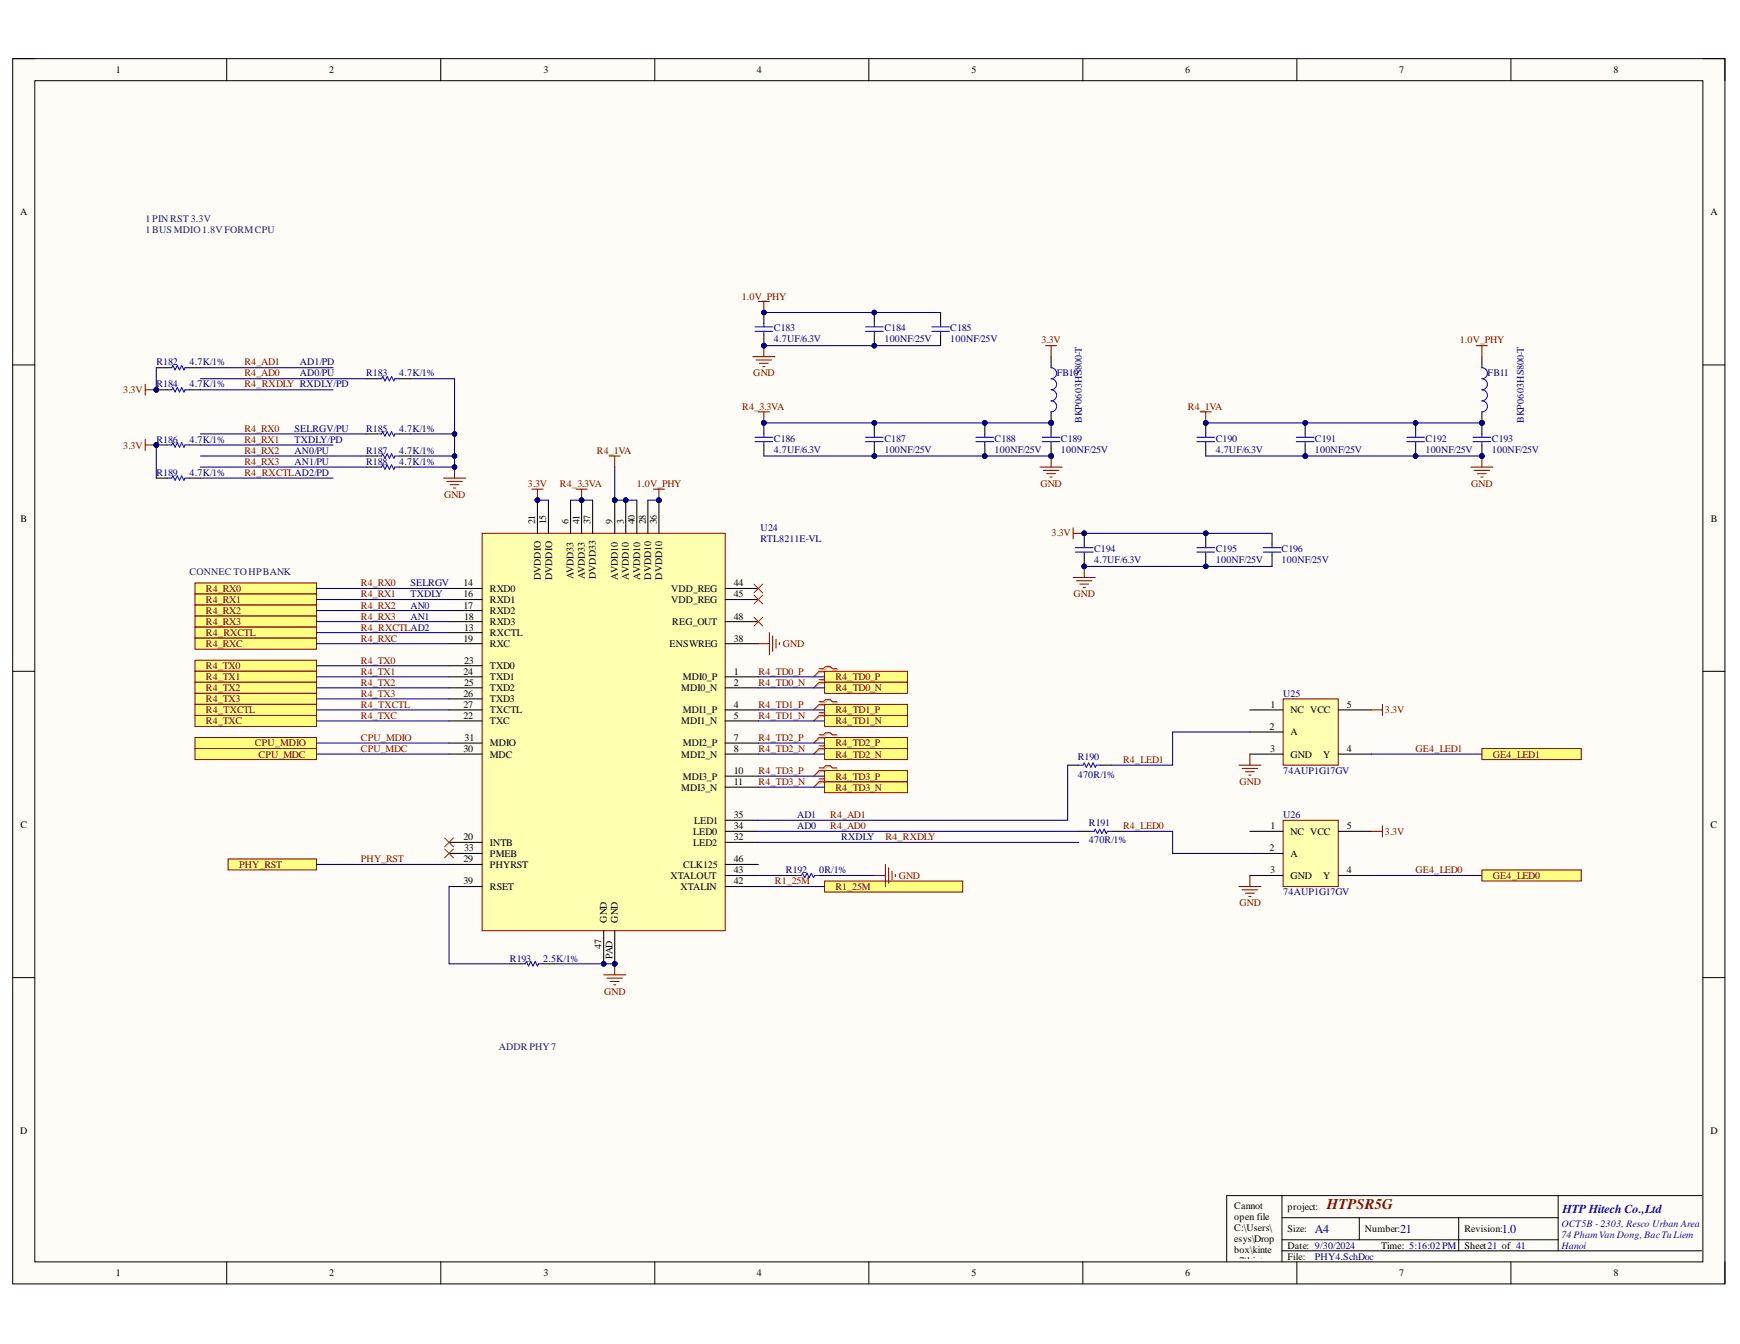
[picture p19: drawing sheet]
<svg xmlns="http://www.w3.org/2000/svg" width="279mm" height="216mm" viewBox="0 0 279 216" stroke-linecap="round" stroke-linejoin="round" font-family="sans-serif">
<defs><g id="words">
<text font-size="2.4" fill="#800000" x="213.1" y="194.2">HTPSR5G</text>
<text font-size="1.9" fill="#00f" x="250.9" y="194.8">HTP Hitech Co.,Ltd</text>
<g font-size="1.9" fill="#000080">
<text x="211.1" y="198">A4</text>
<text x="224.8" y="198">21</text>
<text x="241.2" y="198">1.0</text>
</g>
<g font-size="1.6">
<text x="18.6" y="11.8">1</text>
<text x="52.9" y="11.8">2</text>
<text x="87.3" y="11.8">3</text>
<text x="121.6" y="11.8">4</text>
<text x="156" y="11.8">5</text>
<text x="190.3" y="11.8">6</text>
<text x="224.7" y="11.8">7</text>
<text x="259.1" y="11.8">8</text>
<text x="3.2" y="34.6">A</text>
<text x="274.7" y="34.6">A</text>
<text x="3.3" y="83.8">B</text>
<text x="274.7" y="83.8">B</text>
<text x="85.9" y="84.2" transform="rotate(-90 85.9 84.2)">21</text>
<text x="87.7" y="84.2" transform="rotate(-90 87.7 84.2)">15</text>
<text x="91.3" y="84.2" transform="rotate(-90 91.3 84.2)">6</text>
<text x="93" y="84.2" transform="rotate(-90 93 84.2)">41</text>
<text x="94.8" y="84.2" transform="rotate(-90 94.8 84.2)">37</text>
<text x="98.4" y="84.2" transform="rotate(-90 98.4 84.2)">9</text>
<text x="100.2" y="84.2" transform="rotate(-90 100.2 84.2)">3</text>
<text x="101.9" y="84.2" transform="rotate(-90 101.9 84.2)">40</text>
<text x="103.7" y="84.2" transform="rotate(-90 103.7 84.2)">28</text>
<text x="105.5" y="84.2" transform="rotate(-90 105.5 84.2)">36</text>
<text x="74.4" y="94.2">14</text>
<text x="74.4" y="96">16</text>
<text x="78.7" y="95.1">RXD0</text>
<text x="86.9" y="93.2" transform="rotate(-90 86.9 93.2)">DVDDIO</text>
<text x="88.6" y="93.2" transform="rotate(-90 88.6 93.2)">DVDDIO</text>
<text x="92.1" y="93" transform="rotate(-90 92.1 93)">AVDD33</text>
<text x="93.9" y="93" transform="rotate(-90 93.9 93)">AVDD33</text>
<text x="95.7" y="93" transform="rotate(-90 95.7 93)">DVDD33</text>
<text x="99.2" y="93.1" transform="rotate(-90 99.2 93.1)">AVDD10</text>
<text x="101" y="93.1" transform="rotate(-90 101 93.1)">AVDD10</text>
<text x="102.8" y="93.1" transform="rotate(-90 102.8 93.1)">AVDD10</text>
<text x="104.5" y="93.1" transform="rotate(-90 104.5 93.1)">DVDD10</text>
<text x="106.3" y="93.1" transform="rotate(-90 106.3 93.1)">DVDD10</text>
<text x="107.8" y="95.1">VDD_REG</text>
<text x="117.8" y="94.2">44</text>
<text x="117.8" y="96">45</text>
<text x="74.4" y="97.8">17</text>
<text x="74.5" y="99.5">18</text>
<text x="74.5" y="101.3">13</text>
<text x="78.7" y="96.8">RXD1</text>
<text x="78.7" y="98.6">RXD2</text>
<text x="78.7" y="100.4">RXD3</text>
<text x="107.8" y="96.8">VDD_REG</text>
<text x="107.9" y="100.4">REG_OUT</text>
<text x="117.8" y="99.5">48</text>
<text x="74.4" y="103.1">19</text>
<text x="74.5" y="106.6">23</text>
<text x="78.7" y="102.2">RXCTL</text>
<text x="78.7" y="103.9">RXC</text>
<text x="78.7" y="107.5">TXD0</text>
<text x="107.5" y="103.9">ENSWREG</text>
<text x="117.8" y="103.1">38</text>
<text x="74.4" y="108.4">24</text>
<text x="74.4" y="112">26</text>
<text x="74.4" y="113.7">27</text>
<text x="74.5" y="110.2">25</text>
<text x="78.7" y="109.3">TXD1</text>
<text x="78.7" y="111">TXD2</text>
<text x="78.7" y="112.8">TXD3</text>
<text x="109.4" y="111">MDI0_N</text>
<text x="109.6" y="109.3">MDI0_P</text>
<text x="117.8" y="108.4">1</text>
<text x="117.8" y="110.2">2</text>
<text x="117.8" y="113.7">4</text>
<text x="204" y="113.7">1</text>
<text x="216.3" y="113.7">5</text>
<text x="74.4" y="115.4">22</text>
<text x="74.6" y="119">31</text>
<text x="78.7" y="114.6">TXCTL</text>
<text x="78.7" y="116.4">TXC</text>
<text x="78.7" y="119.9">MDIO</text>
<text x="109.4" y="116.4">MDI1_N</text>
<text x="109.6" y="114.6">MDI1_P</text>
<text x="109.6" y="119.9">MDI2_P</text>
<text x="117.8" y="115.4">5</text>
<text x="117.8" y="119">7</text>
<text x="203.9" y="117.2">2</text>
<text x="207.2" y="114.6">NC VCC</text>
<text x="207.2" y="118.1">A</text>
<text x="74.4" y="120.8">30</text>
<text x="78.7" y="121.7">MDC</text>
<text x="109.4" y="121.7">MDI2_N</text>
<text x="109.6" y="125.2">MDI3_P</text>
<text x="117.8" y="120.8">8</text>
<text x="117.8" y="124.3">10</text>
<text x="203.9" y="120.8">3</text>
<text x="207.2" y="121.7">GND</text>
<text x="212.5" y="121.7">Y</text>
<text x="216.3" y="120.8">4</text>
<text x="109.4" y="127">MDI3_N</text>
<text x="117.8" y="131.4">35</text>
<text x="117.8" y="126.1">11</text>
<text x="3.3" y="133">C</text>
<text x="74.4" y="135">20</text>
<text x="74.5" y="136.7">33</text>
<text x="78.7" y="135.9">INTB</text>
<text x="78.7" y="137.7">PMEB</text>
<text x="111.3" y="134.1">LED0</text>
<text x="111.3" y="135.9">LED2</text>
<text x="111.5" y="132.3">LED1</text>
<text x="117.8" y="133.2">34</text>
<text x="117.8" y="135">32</text>
<text x="203.9" y="136.7">2</text>
<text x="204" y="133.2">1</text>
<text x="207.2" y="134.1">NC VCC</text>
<text x="207.2" y="137.7">A</text>
<text x="216.3" y="133.2">5</text>
<text x="274.7" y="133">C</text>
<text x="74.4" y="138.5">29</text>
<text x="74.4" y="142.1">39</text>
<text x="78.7" y="139.4">PHYRST</text>
<text x="78.7" y="142.9">RSET</text>
<text x="107.7" y="141.2">XTALOUT</text>
<text x="109.3" y="142.9">XTALIN</text>
<text x="109.7" y="139.4">CLK125</text>
<text x="117.8" y="142.1">42</text>
<text x="117.8" y="140.3">43</text>
<text x="117.8" y="138.5">46</text>
<text x="203.9" y="140.3">3</text>
<text x="207.2" y="141.2">GND</text>
<text x="212.5" y="141.2">Y</text>
<text x="216.3" y="140.3">4</text>
<text x="97.4" y="148.2" transform="rotate(-90 97.4 148.2)">GND</text>
<text x="99.2" y="148.2" transform="rotate(-90 99.2 148.2)">GND</text>
<text x="96.6" y="152.5" transform="rotate(-90 96.6 152.5)">47</text>
<text x="98.4" y="154.1" transform="rotate(-90 98.4 154.1)">PAD</text>
<text x="3.2" y="182.1">D</text>
<text x="274.7" y="182.1">D</text>
<text x="198.2" y="194.2">Cannot</text>
<text x="198.2" y="196">open file</text>
<text x="198.2" y="197.7">C:\Users\</text>
<text x="206.7" y="194.4">project:</text>
<text x="206.7" y="198">Size:</text>
<text x="219.2" y="198">Number:</text>
<text x="235.2" y="198">Revision:</text>
<text x="198.2" y="199.5">esys\Drop</text>
<text x="198.2" y="201.3">box\kinte</text>
<text x="198.2" y="203">x7\kintex</text>
<text x="206.7" y="200.6">Date: 9/30/2024</text>
<text x="206.7" y="202.4">File:</text>
<text x="221.8" y="200.6">Time: 5:16:02 PM</text>
<text x="235.2" y="200.6">Sheet21 of 41</text>
<text x="18.6" y="205">1</text>
<text x="52.9" y="205">2</text>
<text x="87.3" y="205">3</text>
<text x="121.6" y="205">4</text>
<text x="156" y="205">5</text>
<text x="190.3" y="205">6</text>
<text x="198.2" y="206.6">O.jpg.</text>
<text x="224.7" y="205">7</text>
<text x="259.1" y="205">8</text>
</g>
<g font-size="1.6" fill="#073763">
<text x="23.3" y="35.7">1 PIN RST 3.3V</text>
<text x="23.3" y="37.5">1 BUS MDIO 1.8V FORMCPU</text>
<text x="30.5" y="92.4">CONNEC TO HPBANK</text>
<text x="80.1" y="168.7">ADDR PHY7</text>
</g>
<g font-size="1.6" fill="#800000">
<text x="119.1" y="48.1">1.0V_PHY</text>
<text x="39.2" y="58.7">R4_AD1</text>
<text x="167.2" y="55.1">3.3V</text>
<text x="234.4" y="55.1">1.0V_PHY</text>
<text x="19.8" y="63.2">3.3V</text>
<text x="39.2" y="60.5">R4_AD0</text>
<text x="39.2" y="62.2">R4_RXDLY RXDLY/PD</text>
<text x="119.2" y="65.8">R4_3.3VA</text>
<text x="121" y="60.5">GND</text>
<text x="190.7" y="65.8">R4_1VA</text>
<text x="39.2" y="69.3">R4_RX0</text>
<text x="39.2" y="71.1">R4_RX1</text>
<text x="19.8" y="72.1">3.3V</text>
<text x="39.2" y="72.9">R4_RX2</text>
<text x="39.2" y="74.7">R4_RX3</text>
<text x="39.2" y="76.4">R4_RXCTLAD2/PD</text>
<text x="95.8" y="72.9">R4_1VA</text>
<text x="71.3" y="80">GND</text>
<text x="84.8" y="78.2">3.3V</text>
<text x="89.9" y="78.2">R4_3.3VA</text>
<text x="102.3" y="78.2">1.0V_PHY</text>
<text x="167.1" y="78.2">GND</text>
<text x="236.3" y="78.2">GND</text>
<text x="168.8" y="86.2">3.3V</text>
<text x="33.1" y="95.1">R4_RX0</text>
<text x="57.9" y="94.2">R4_RX0</text>
<text x="57.9" y="96">R4_RX1</text>
<text x="172.4" y="96">GND</text>
<text x="33.1" y="96.8">R4_RX1</text>
<text x="33.1" y="98.6">R4_RX2</text>
<text x="33.1" y="100.4">R4_RX3</text>
<text x="57.9" y="97.8">R4_RX2</text>
<text x="57.9" y="99.5">R4_RX3</text>
<text x="57.9" y="101.3">R4_RXCTLAD2</text>
<text x="33.1" y="102.2">R4_RXCTL</text>
<text x="33.1" y="103.9">R4_RXC</text>
<text x="33.1" y="107.5">R4_TX0</text>
<text x="57.9" y="103.1">R4_RXC</text>
<text x="57.9" y="106.6">R4_TX0</text>
<text x="125.7" y="103.9">GND</text>
<text x="33.1" y="109.3">R4_TX1</text>
<text x="33.1" y="111">R4_TX2</text>
<text x="33.1" y="112.8">R4_TX3</text>
<text x="57.9" y="108.4">R4_TX1</text>
<text x="57.9" y="110.2">R4_TX2</text>
<text x="57.9" y="112">R4_TX3</text>
<text x="57.9" y="113.7">R4_TXCTL</text>
<text x="121.8" y="108.4">R4_TD0_P</text>
<text x="121.8" y="110.2">R4_TD0_N</text>
<text x="121.8" y="113.7">R4_TD1_P</text>
<text x="134.2" y="109.3">R4_TD0_P</text>
<text x="134.2" y="111">R4_TD0_N</text>
<text x="33.1" y="114.6">R4_TXCTL</text>
<text x="33.1" y="116.4">R4_TXC</text>
<text x="40.9" y="119.9">CPU_MDIO</text>
<text x="57.9" y="115.4">R4_TXC</text>
<text x="57.9" y="119">CPU_MDIO</text>
<text x="121.8" y="115.4">R4_TD1_N</text>
<text x="121.8" y="119">R4_TD2_P</text>
<text x="134.2" y="116.4">R4_TD1_N</text>
<text x="134.2" y="114.6">R4_TD1_P</text>
<text x="134.2" y="119.9">R4_TD2_P</text>
<text x="222.4" y="114.6">3.3V</text>
<text x="41.5" y="121.7">CPU_MDC</text>
<text x="57.9" y="120.8">CPU_MDC</text>
<text x="121.8" y="120.8">R4_TD2_N</text>
<text x="121.8" y="124.3">R4_TD3_P</text>
<text x="134.2" y="121.7">R4_TD2_N</text>
<text x="134.2" y="125.2">R4_TD3_P</text>
<text x="180.3" y="122.5">R4_LED1</text>
<text x="227.3" y="120.8">GE4_LED1</text>
<text x="239.7" y="121.7">GE4_LED1</text>
<text x="121.8" y="126.1">R4_TD3_N</text>
<text x="133.3" y="131.4">R4_AD1</text>
<text x="134.2" y="127">R4_TD3_N</text>
<text x="199" y="126.1">GND</text>
<text x="133.3" y="133.2">R4_AD0</text>
<text x="142.2" y="135">R4_RXDLY</text>
<text x="180.3" y="133.2">R4_LED0</text>
<text x="222.4" y="134.1">3.3V</text>
<text x="38.4" y="139.4">PHY_RST</text>
<text x="57.9" y="138.5">PHY_RST</text>
<text x="124.4" y="142.1">R1_25M</text>
<text x="134.2" y="142.9">R1_25M</text>
<text x="144.3" y="141.2">GND</text>
<text x="227.3" y="140.3">GE4_LED0</text>
<text x="239.7" y="141.2">GE4_LED0</text>
<text x="199" y="145.6">GND</text>
<text x="97" y="159.8">GND</text>
</g>
<g font-size="1.6" fill="#000080">
<text x="124.3" y="53.2">C183</text>
<text x="142" y="53.2">C184</text>
<text x="152.6" y="53.2">C185</text>
<text x="25.1" y="58.7">R182</text>
<text x="30.5" y="58.7">4.7K/1%</text>
<text x="48.1" y="58.7">AD1/PD</text>
<text x="124.3" y="55">4.7UF/6.3V</text>
<text x="142" y="55">100NF/25V</text>
<text x="152.6" y="55">100NF/25V</text>
<text x="25.1" y="62.2">R184</text>
<text x="30.5" y="62.2">4.7K/1%</text>
<text x="48.1" y="60.5">AD0/PU</text>
<text x="58.8" y="60.5">R183</text>
<text x="64.1" y="60.5">4.7K/1%</text>
<text x="169.7" y="60.5">FB10</text>
<text x="238.9" y="60.5">FB11</text>
<text x="25.1" y="71.1">R186</text>
<text x="30.5" y="71.1">4.7K/1%</text>
<text x="47.3" y="71.1">TXDLY/PD</text>
<text x="47.3" y="69.3">SELRGV/PU</text>
<text x="58.8" y="69.3">R185</text>
<text x="64.1" y="69.3">4.7K/1%</text>
<text x="124.3" y="71">C186</text>
<text x="142" y="71">C187</text>
<text x="159.7" y="71">C188</text>
<text x="170.4" y="71">C189</text>
<text x="173.7" y="67.9" transform="rotate(-90 173.7 67.9)">BKP0603HS800-T</text>
<text x="195.2" y="71">C190</text>
<text x="211.1" y="71">C191</text>
<text x="228.9" y="71">C192</text>
<text x="239.6" y="71">C193</text>
<text x="244.7" y="67.9" transform="rotate(-90 244.7 67.9)">BKP0603HS800-T</text>
<text x="25.1" y="76.4">R189</text>
<text x="30.5" y="76.4">4.7K/1%</text>
<text x="47.3" y="72.9">AN0/PU</text>
<text x="47.3" y="74.7">AN1/PU</text>
<text x="58.8" y="72.9">R187</text>
<text x="58.8" y="74.7">R188</text>
<text x="64.1" y="72.9">4.7K/1%</text>
<text x="64.1" y="74.7">4.7K/1%</text>
<text x="124.3" y="72.7">4.7UF/6.3V</text>
<text x="142" y="72.7">100NF/25V</text>
<text x="159.7" y="72.7">100NF/25V</text>
<text x="170.4" y="72.7">100NF/25V</text>
<text x="195.2" y="72.7">4.7UF/6.3V</text>
<text x="211.1" y="72.7">100NF/25V</text>
<text x="228.9" y="72.7">100NF/25V</text>
<text x="239.6" y="72.7">100NF/25V</text>
<text x="122.1" y="85.3">U24</text>
<text x="122.1" y="87.1">RTL8211E-VL</text>
<text x="175.7" y="88.7">C194</text>
<text x="195.2" y="88.7">C195</text>
<text x="205.8" y="88.7">C196</text>
<text x="65.9" y="96">TXDLY</text>
<text x="65.9" y="94.2">SELRGV</text>
<text x="175.7" y="90.5">4.7UF/6.3V</text>
<text x="195.2" y="90.5">100NF/25V</text>
<text x="205.8" y="90.5">100NF/25V</text>
<text x="65.9" y="97.8">AN0</text>
<text x="65.9" y="99.5">AN1</text>
<text x="206.1" y="112">U25</text>
<text x="173.1" y="124.9">470R/1%</text>
<text x="173.1" y="122">R190</text>
<text x="206.1" y="124.3">74AUP1G17GV</text>
<text x="128" y="131.4">AD1</text>
<text x="206.1" y="131.4">U26</text>
<text x="128" y="133.2">AD0</text>
<text x="135.1" y="135">RXDLY</text>
<text x="174.8" y="135.5">470R/1%</text>
<text x="174.8" y="132.7">R191</text>
<text x="126.2" y="140.3">R192</text>
<text x="131.5" y="140.3">0R/1%</text>
<text x="206.1" y="143.8">74AUP1G17GV</text>
<text x="81.9" y="154.5">R193</text>
<text x="87.2" y="154.5">2.5K/1%</text>
<text x="211.1" y="202.4">PHY4.SchDoc</text>
</g>
<g font-size="1.6" fill="#00f">
<text x="250.7" y="197">OCT5B - 2303, Resco Urban Area</text>
<text x="250.7" y="198.8">74 Pham Van Dong,BacTu Liem</text>
<text x="250.7" y="200.6">Hanoi</text>
</g>
</g></defs>
<path d="M2 9.4h275v196.8h-275z" fill-rule="evenodd" fill="#fffcf8"/>
<path d="M2 9.4h275v196.8h-275z" fill="none" stroke="#000" stroke-width=".16"/>
<path d="M5.6 13h267.8v189.7h-267.8z" fill-rule="evenodd" fill="#fffcf8"/>
<g fill="none" stroke="#000" stroke-width=".16">
<path d="M2 9.4h3.6M5.6 13h267.8v189.7h-267.8zM36.4 9.4v3.6M70.8 9.4v3.6M105.1 9.4v3.6M139.5 9.4v3.6M173.9 9.4v3.6M208.2 9.4v3.6M242.6 9.4v3.6M273.4 9.4h3.6v3.6M2 58.6h3.6M273.4 58.6h3.6"/>
<path d="M2 107.8h3.6M273.4 107.8h3.6M2 157h3.6M273.4 157h3.6M36.4 202.7v3.5M70.8 202.7v3.5M105.1 202.7v3.5M139.5 202.7v3.5M173.9 202.7v3.5M208.2 202.7v3.5M242.6 202.7v3.5M277 202.7v3.5"/>
</g>
<circle cx="96.9" cy="154.8" r=".35" fill="#000080"/>
<circle cx="96.9" cy="154.8" r=".35" fill="none" stroke="#000080" stroke-width=".16"/>
<circle cx="98.7" cy="154.8" r=".35" fill="#000080"/>
<circle cx="98.7" cy="154.8" r=".35" fill="none" stroke="#000080" stroke-width=".16"/>
<circle cx="93.4" cy="80.3" r=".35" fill="#000080"/>
<circle cx="93.4" cy="80.3" r=".35" fill="none" stroke="#000080" stroke-width=".16"/>
<circle cx="98.7" cy="80.3" r=".35" fill="#000080"/>
<circle cx="98.7" cy="80.3" r=".35" fill="none" stroke="#000080" stroke-width=".16"/>
<circle cx="100.5" cy="80.3" r=".35" fill="#000080"/>
<circle cx="100.5" cy="80.3" r=".35" fill="none" stroke="#000080" stroke-width=".16"/>
<circle cx="86.3" cy="80.3" r=".35" fill="#000080"/>
<circle cx="86.3" cy="80.3" r=".35" fill="none" stroke="#000080" stroke-width=".16"/>
<circle cx="105.8" cy="80.3" r=".36" fill="#000080"/>
<circle cx="105.8" cy="80.3" r=".36" fill="none" stroke="#000080" stroke-width=".16"/>
<path d="M77.4 85.7h39v63.8h-39z" fill-rule="evenodd" fill="#ffffb0"/>
<path d="M77.4 85.7h39v63.8h-39z" fill="none" stroke="#800000" stroke-width=".16"/>
<g fill="none" stroke="#000" stroke-width=".17">
<path d="M72.1 94.5h5.3M72.1 96.3h5.3M72.1 98.1h5.3M72.1 99.9h5.3M72.1 101.6h5.3M72.1 103.4h5.3M72.1 106.9h5.3M72.1 108.7h5.3M72.1 110.5h5.3M72.1 112.3h5.3M72.1 114h5.3M72.1 115.8h5.3"/>
<path d="M72.1 119.4h5.3M116.4 103.4h5.4M72.1 121.1h5.3M72.1 135.3h5.3M72.1 137.1h5.3M72.1 138.9h5.3M116.4 138.9h5.4M96.9 149.5v5.3M116.4 142.4h5.4M116.4 140.6h5.4"/>
</g>
<circle cx="96.9" cy="154.8" r=".35" fill="#000080"/>
<circle cx="96.9" cy="154.8" r=".35" fill="none" stroke="#000080" stroke-width=".16"/>
<path d="M98.7 149.5v5.3" fill="none" stroke="#000" stroke-width=".17"/>
<circle cx="98.7" cy="154.8" r=".35" fill="#000080"/>
<circle cx="98.7" cy="154.8" r=".35" fill="none" stroke="#000080" stroke-width=".16"/>
<g fill="none" stroke="#000" stroke-width=".17">
<path d="M91.6 80.3v5.4M93.4 80.3v5.4M116.4 99.9h5.4M116.4 94.5h5.4M116.4 96.3h5.4M116.4 108.7h5.4M116.4 110.5h5.4M116.4 114h5.4M116.4 115.8h5.4M116.4 119.4h5.4M116.4 131.8h5.4M116.4 133.5h5.4"/>
<path d="M116.4 135.3h5.4M116.4 121.1h5.4M116.4 124.7h5.4M116.4 126.5h5.4M72.1 142.4h5.3"/>
</g>
<circle cx="93.4" cy="80.3" r=".35" fill="#000080"/>
<circle cx="93.4" cy="80.3" r=".35" fill="none" stroke="#000080" stroke-width=".16"/>
<path d="M98.7 80.3v5.4" fill="none" stroke="#000" stroke-width=".17"/>
<circle cx="98.7" cy="80.3" r=".35" fill="#000080"/>
<circle cx="98.7" cy="80.3" r=".35" fill="none" stroke="#000080" stroke-width=".16"/>
<path d="M100.5 80.3v5.4" fill="none" stroke="#000" stroke-width=".17"/>
<circle cx="100.5" cy="80.3" r=".35" fill="#000080"/>
<circle cx="100.5" cy="80.3" r=".35" fill="none" stroke="#000080" stroke-width=".16"/>
<path d="M86.3 80.3v5.4M88.1 80.3v5.4M102.3 80.3v5.4" fill="none" stroke="#000" stroke-width=".17"/>
<circle cx="86.3" cy="80.3" r=".35" fill="#000080"/>
<circle cx="86.3" cy="80.3" r=".35" fill="none" stroke="#000080" stroke-width=".16"/>
<path d="M104 80.3v5.4M105.8 80.3v5.4" fill="none" stroke="#000" stroke-width=".17"/>
<circle cx="105.8" cy="80.3" r=".36" fill="#000080"/>
<circle cx="105.8" cy="80.3" r=".36" fill="none" stroke="#000080" stroke-width=".16"/>
<path d="M95.2 80.3v5.4" fill="none" stroke="#000" stroke-width=".17"/>
<path d="M96.9 156.6h3.6M97.5 157.1h2.5M98 157.7h1.4M98.5 158.2h.4M98.7 154.8v1.8" fill="none" stroke="#800000" stroke-width=".17"/>
<circle cx="98.7" cy="154.8" r=".35" fill="#000080"/>
<circle cx="98.7" cy="154.8" r=".35" fill="none" stroke="#000080" stroke-width=".16"/>
<path d="M121.1 93.8l1.4 1.4M121.1 95.6l1.4 1.4M121.1 99.1l1.4 1.5M122.5 93.8l-1.4 1.4M122.5 95.6l-1.4 1.4M122.5 99.1l-1.4 1.5M71.4 136.4l1.4 1.4M72.8 136.4l-1.4 1.4" fill="none" stroke="#f00" stroke-width=".16"/>
<path d="M92.5 78.6h1.8M93.4 78.6v1.7M121.8 103.4h1.7M123.5 101.6v3.6M124.1 102.2v2.4M124.6 102.7v1.4M125.1 103.2v.4" fill="none" stroke="#800000" stroke-width=".17"/>
<circle cx="93.4" cy="80.3" r=".35" fill="#000080"/>
<circle cx="93.4" cy="80.3" r=".35" fill="none" stroke="#000080" stroke-width=".16"/>
<path d="M31.3 93.7h19.5v1.7h-19.5z" fill-rule="evenodd" fill="#ffff80"/>
<path d="M31.3 93.7h19.5v1.7h-19.5z" fill="none" stroke="#800000" stroke-width=".16"/>
<path d="M31.3 95.4h19.5v1.8h-19.5z" fill-rule="evenodd" fill="#ffff80"/>
<path d="M31.3 95.4h19.5v1.8h-19.5z" fill="none" stroke="#800000" stroke-width=".16"/>
<path d="M31.3 97.2h19.5v1.8h-19.5z" fill-rule="evenodd" fill="#ffff80"/>
<path d="M31.3 97.2h19.5v1.8h-19.5z" fill="none" stroke="#800000" stroke-width=".16"/>
<path d="M31.3 99h19.5v1.7h-19.5z" fill-rule="evenodd" fill="#ffff80"/>
<path d="M31.3 99h19.5v1.7h-19.5z" fill="none" stroke="#800000" stroke-width=".16"/>
<path d="M31.3 100.7h19.5v1.8h-19.5z" fill-rule="evenodd" fill="#ffff80"/>
<path d="M31.3 100.7h19.5v1.8h-19.5z" fill="none" stroke="#800000" stroke-width=".16"/>
<path d="M31.3 102.5h19.5v1.8h-19.5z" fill-rule="evenodd" fill="#ffff80"/>
<path d="M31.3 102.5h19.5v1.8h-19.5z" fill="none" stroke="#800000" stroke-width=".16"/>
<path d="M31.3 106.1h19.5v1.7h-19.5z" fill-rule="evenodd" fill="#ffff80"/>
<path d="M31.3 106.1h19.5v1.7h-19.5z" fill="none" stroke="#800000" stroke-width=".16"/>
<path d="M31.3 107.8h19.5v1.8h-19.5z" fill-rule="evenodd" fill="#ffff80"/>
<path d="M31.3 107.8h19.5v1.8h-19.5z" fill="none" stroke="#800000" stroke-width=".16"/>
<path d="M31.3 109.6h19.5v1.8h-19.5z" fill-rule="evenodd" fill="#ffff80"/>
<path d="M31.3 109.6h19.5v1.8h-19.5z" fill="none" stroke="#800000" stroke-width=".16"/>
<path d="M31.3 111.4h19.5v1.8h-19.5z" fill-rule="evenodd" fill="#ffff80"/>
<path d="M31.3 111.4h19.5v1.8h-19.5z" fill="none" stroke="#800000" stroke-width=".16"/>
<path d="M31.3 113.2h19.5v1.7h-19.5z" fill-rule="evenodd" fill="#ffff80"/>
<path d="M31.3 113.2h19.5v1.7h-19.5z" fill="none" stroke="#800000" stroke-width=".16"/>
<path d="M31.3 114.9h19.5v1.8h-19.5z" fill-rule="evenodd" fill="#ffff80"/>
<path d="M31.3 114.9h19.5v1.8h-19.5z" fill="none" stroke="#800000" stroke-width=".16"/>
<g fill="none" stroke="#d0a19e" stroke-width=".17">
<path d="M131.7 107.6h.7l.4-.4h.7l.3 .4h.7M131.7 108h.7l.4 .4h.7l.3-.4h.7M131.7 109.3h.7l.4-.3h.7l.3 .3h.7M131.7 109.8h.7l.4 .3h.7l.3-.3h.7M131.7 112.9h.7l.4-.4h.7l.3 .4h.7M131.7 113.3h.7l.4 .4h.7l.3-.4h.7M131.7 114.7h.7l.4-.4h.7l.3 .4h.7M131.7 115.1h.7l.4 .4h.7l.3-.4h.7M131.7 118.2h.7l.4-.3h.7l.3 .3h.7M131.7 118.6h.7l.4 .4h.7l.3-.4h.7M131.7 120h.7l.4-.4h.7l.3 .4h.7M131.7 120.4h.7l.4 .4h.7l.3-.4h.7"/>
<path d="M131.7 123.5h.7l.4-.3h.7l.3 .3h.7M131.7 124h.7l.4 .3h.7l.3-.3h.7M131.7 125.3h.7l.4-.4h.7l.3 .4h.7M131.7 125.7h.7l.4 .4h.7l.3-.4h.7"/>
</g>
<path d="M131.7 108l-1.1 .7M131.7 109.8l-1.1 .7M131.7 113.3l-1.1 .7M131.7 115.1l-1.1 .7M131.7 118.6l-1.1 .8M131.7 120.4l-1.1 .7M131.7 124l-1.1 .7M131.7 125.7l-1.1 .8" fill="none" stroke="#d0a19e" stroke-width=".16"/>
<g fill="none" stroke="#f00" stroke-width=".17">
<path d="M131.5 107.4h.7l.4-.4h.7l.4 .4h.7M131.5 107.8h.7l.4 .4h.7l.4-.4h.7M131.5 109.2h.7l.4-.4h.7l.4 .4h.7M131.5 109.6h.7l.4 .4h.7l.4-.4h.7M131.5 112.7h.7l.4-.3h.7l.4 .3h.7M131.5 113.2h.7l.4 .3h.7l.4-.3h.7M131.5 114.5h.7l.4-.4h.7l.4 .4h.7M131.5 114.9h.7l.4 .4h.7l.4-.4h.7M131.5 118h.7l.4-.3h.7l.4 .3h.7M131.5 118.5h.7l.4 .3h.7l.4-.3h.7M131.5 119.8h.7l.4-.4h.7l.4 .4h.7M131.5 120.2h.7l.4 .4h.7l.4-.4h.7"/>
<path d="M131.5 123.4h.7l.4-.4h.7l.4 .4h.7M131.5 123.8h.7l.4 .4h.7l.4-.4h.7M131.5 125.1h.7l.4-.3h.7l.4 .3h.7M131.5 125.6h.7l.4 .3h.7l.4-.3h.7"/>
</g>
<path d="M131.5 107.8l-.9 .9M131.5 109.6l-.9 .9M131.5 113.2l-.9 .8M131.5 114.9l-.9 .9M131.5 118.5l-.9 .9M71.4 134.6l1.4 1.4M72.8 134.6l-1.4 1.4M131.5 120.2l-.9 .9M131.5 123.8l-.9 .9M131.5 125.6l-.9 .9" fill="none" stroke="#f00" stroke-width=".16"/>
<path d="M36.6 138h14.2v1.8h-14.2z" fill-rule="evenodd" fill="#ffff80"/>
<path d="M36.6 138h14.2v1.8h-14.2z" fill="none" stroke="#800000" stroke-width=".16"/>
<path d="M171.4 122.9h1.8M173.2 133.5h1.8M176.8 122.9h1.7M178.5 133.5h1.8M81.9 154.8h1.7M87.2 154.8h1.8" fill="none" stroke="#000" stroke-width=".17"/>
<path d="M173.2 122.9h.7l.2-.3 .3 .7 .4-.7 .4 .7 .3-.7 .4 .7 .1-.4h.8M175 133.5h.7l.2-.3 .3 .7 .4-.7 .3 .7 .4-.7 .3 .7 .2-.4h.7M83.6 154.8h.7l.2-.3 .4 .7 .3-.7 .4 .7 .3-.7 .4 .7 .2-.4h.7" fill="none" stroke="#00f" stroke-width=".17"/>
<circle cx="193.6" cy="91" r=".35" fill="#000080"/>
<circle cx="193.6" cy="91" r=".35" fill="none" stroke="#000080" stroke-width=".16"/>
<circle cx="193.6" cy="85.7" r=".35" fill="#000080"/>
<circle cx="193.6" cy="85.7" r=".35" fill="none" stroke="#000080" stroke-width=".16"/>
<path d="M193.6 89.2v1.8" fill="none" stroke="#000" stroke-width=".17"/>
<circle cx="193.6" cy="91" r=".35" fill="#000080"/>
<circle cx="193.6" cy="91" r=".35" fill="none" stroke="#000080" stroke-width=".16"/>
<path d="M193.6 85.7v1.7" fill="none" stroke="#000" stroke-width=".17"/>
<circle cx="193.6" cy="85.7" r=".35" fill="#000080"/>
<circle cx="193.6" cy="85.7" r=".35" fill="none" stroke="#000080" stroke-width=".16"/>
<path d="M192.2 88h2.8M192.2 88.7h2.8M193.6 87.4v.6M193.6 88.7v.5M202.8 88h2.9M202.8 88.7h2.9M204.3 87.4v.6M204.3 88.7v.5" fill="none" stroke="#00f" stroke-width=".17"/>
<path d="M204.3 85.7v1.7M204.3 89.2v1.8" fill="none" stroke="#000" stroke-width=".17"/>
<path d="M172.3 92.8h3.6M172.9 93.3h2.4M173.4 93.8h1.4M173.9 94.4h.4M174.1 91v1.8" fill="none" stroke="#800000" stroke-width=".17"/>
<circle cx="174.1" cy="91" r=".35" fill="#000080"/>
<circle cx="174.1" cy="91" r=".35" fill="none" stroke="#000080" stroke-width=".16"/>
<path d="M121.8 66.2h1.7M122.7 66.2v1.7" fill="none" stroke="#800000" stroke-width=".17"/>
<circle cx="122.7" cy="67.9" r=".36" fill="#000080"/>
<circle cx="122.7" cy="67.9" r=".36" fill="none" stroke="#000080" stroke-width=".16"/>
<circle cx="158.1" cy="73.3" r=".36" fill="#000080"/>
<circle cx="158.1" cy="73.3" r=".36" fill="none" stroke="#000080" stroke-width=".16"/>
<circle cx="158.1" cy="67.9" r=".36" fill="#000080"/>
<circle cx="158.1" cy="67.9" r=".36" fill="none" stroke="#000080" stroke-width=".16"/>
<path d="M158.1 71.5v1.8" fill="none" stroke="#000" stroke-width=".17"/>
<circle cx="158.1" cy="73.3" r=".36" fill="#000080"/>
<circle cx="158.1" cy="73.3" r=".36" fill="none" stroke="#000080" stroke-width=".16"/>
<path d="M158.1 67.9v1.8" fill="none" stroke="#000" stroke-width=".17"/>
<circle cx="158.1" cy="67.9" r=".36" fill="#000080"/>
<circle cx="158.1" cy="67.9" r=".36" fill="none" stroke="#000080" stroke-width=".16"/>
<path d="M156.7 70.2h2.9M156.7 71h2.9M158.1 69.7v.5M158.1 71v.5" fill="none" stroke="#00f" stroke-width=".17"/>
<circle cx="168.8" cy="73.3" r=".35" fill="#000080"/>
<circle cx="168.8" cy="73.3" r=".35" fill="none" stroke="#000080" stroke-width=".16"/>
<circle cx="168.8" cy="67.9" r=".36" fill="#000080"/>
<circle cx="168.8" cy="67.9" r=".36" fill="none" stroke="#000080" stroke-width=".16"/>
<path d="M168.8 71.5v1.8" fill="none" stroke="#000" stroke-width=".17"/>
<circle cx="168.8" cy="73.3" r=".35" fill="#000080"/>
<circle cx="168.8" cy="73.3" r=".35" fill="none" stroke="#000080" stroke-width=".16"/>
<path d="M168.8 67.9v1.8" fill="none" stroke="#000" stroke-width=".17"/>
<circle cx="168.8" cy="67.9" r=".36" fill="#000080"/>
<circle cx="168.8" cy="67.9" r=".36" fill="none" stroke="#000080" stroke-width=".16"/>
<path d="M167.4 70.2h2.8M167.4 71h2.8M168.8 69.7v.5M168.8 71v.5" fill="none" stroke="#00f" stroke-width=".17"/>
<path d="M167 75h3.5M167.5 75.6h2.5M168.1 76.1h1.4M168.6 76.6h.4M168.8 73.3v1.7" fill="none" stroke="#800000" stroke-width=".17"/>
<circle cx="168.8" cy="73.3" r=".35" fill="#000080"/>
<circle cx="168.8" cy="73.3" r=".35" fill="none" stroke="#000080" stroke-width=".16"/>
<circle cx="140.4" cy="73.3" r=".35" fill="#000080"/>
<circle cx="140.4" cy="73.3" r=".35" fill="none" stroke="#000080" stroke-width=".16"/>
<circle cx="140.4" cy="67.9" r=".36" fill="#000080"/>
<circle cx="140.4" cy="67.9" r=".36" fill="none" stroke="#000080" stroke-width=".16"/>
<path d="M140.4 71.5v1.8" fill="none" stroke="#000" stroke-width=".17"/>
<circle cx="140.4" cy="73.3" r=".35" fill="#000080"/>
<circle cx="140.4" cy="73.3" r=".35" fill="none" stroke="#000080" stroke-width=".16"/>
<path d="M140.4 67.9v1.8" fill="none" stroke="#000" stroke-width=".17"/>
<circle cx="140.4" cy="67.9" r=".36" fill="#000080"/>
<circle cx="140.4" cy="67.9" r=".36" fill="none" stroke="#000080" stroke-width=".16"/>
<path d="M139 70.2h2.8M139 71h2.8M140.4 69.7v.5M140.4 71v.5" fill="none" stroke="#00f" stroke-width=".17"/>
<circle cx="140.4" cy="55.5" r=".35" fill="#000080"/>
<circle cx="140.4" cy="55.5" r=".35" fill="none" stroke="#000080" stroke-width=".16"/>
<circle cx="140.4" cy="50.2" r=".35" fill="#000080"/>
<circle cx="140.4" cy="50.2" r=".35" fill="none" stroke="#000080" stroke-width=".16"/>
<path d="M140.4 53.7v1.8" fill="none" stroke="#000" stroke-width=".17"/>
<circle cx="140.4" cy="55.5" r=".35" fill="#000080"/>
<circle cx="140.4" cy="55.5" r=".35" fill="none" stroke="#000080" stroke-width=".16"/>
<path d="M140.4 50.2v1.8" fill="none" stroke="#000" stroke-width=".17"/>
<circle cx="140.4" cy="50.2" r=".35" fill="#000080"/>
<circle cx="140.4" cy="50.2" r=".35" fill="none" stroke="#000080" stroke-width=".16"/>
<path d="M139 52.5h2.8M139 53.2h2.8M140.4 52v.5M140.4 53.2v.5M149.6 52.5h2.9M149.6 53.2h2.9M151 52v.5M151 53.2v.5" fill="none" stroke="#00f" stroke-width=".17"/>
<path d="M151 50.2v1.8M151 53.7v1.8" fill="none" stroke="#000" stroke-width=".17"/>
<path d="M120.9 57.3h3.5M121.4 57.8h2.5M121.9 58.4h1.5M122.5 58.9h.3M122.7 55.5v1.8" fill="none" stroke="#800000" stroke-width=".17"/>
<circle cx="122.7" cy="55.5" r=".35" fill="#000080"/>
<circle cx="122.7" cy="55.5" r=".35" fill="none" stroke="#000080" stroke-width=".16"/>
<circle cx="227.3" cy="73.3" r=".35" fill="#000080"/>
<circle cx="227.3" cy="73.3" r=".35" fill="none" stroke="#000080" stroke-width=".16"/>
<circle cx="227.3" cy="67.9" r=".35" fill="#000080"/>
<circle cx="227.3" cy="67.9" r=".35" fill="none" stroke="#000080" stroke-width=".16"/>
<path d="M227.3 71.5v1.8" fill="none" stroke="#000" stroke-width=".17"/>
<circle cx="227.3" cy="73.3" r=".35" fill="#000080"/>
<circle cx="227.3" cy="73.3" r=".35" fill="none" stroke="#000080" stroke-width=".16"/>
<path d="M227.3 67.9v1.8" fill="none" stroke="#000" stroke-width=".17"/>
<circle cx="227.3" cy="67.9" r=".35" fill="#000080"/>
<circle cx="227.3" cy="67.9" r=".35" fill="none" stroke="#000080" stroke-width=".16"/>
<path d="M225.9 70.2h2.8M225.9 71h2.8M227.3 69.7v.5M227.3 71v.5" fill="none" stroke="#00f" stroke-width=".17"/>
<circle cx="238" cy="73.3" r=".35" fill="#000080"/>
<circle cx="238" cy="73.3" r=".35" fill="none" stroke="#000080" stroke-width=".16"/>
<circle cx="238" cy="67.9" r=".35" fill="#000080"/>
<circle cx="238" cy="67.9" r=".35" fill="none" stroke="#000080" stroke-width=".16"/>
<path d="M238 71.5v1.8" fill="none" stroke="#000" stroke-width=".17"/>
<circle cx="238" cy="73.3" r=".35" fill="#000080"/>
<circle cx="238" cy="73.3" r=".35" fill="none" stroke="#000080" stroke-width=".16"/>
<path d="M238 67.9v1.8" fill="none" stroke="#000" stroke-width=".17"/>
<circle cx="238" cy="67.9" r=".35" fill="#000080"/>
<circle cx="238" cy="67.9" r=".35" fill="none" stroke="#000080" stroke-width=".16"/>
<path d="M236.5 70.2h2.9M236.5 71h2.9M238 69.7v.5M238 71v.5" fill="none" stroke="#00f" stroke-width=".17"/>
<path d="M236.2 75h3.5M236.7 75.6h2.5M237.2 76.1h1.5M237.8 76.6h.3M238 73.3v1.7" fill="none" stroke="#800000" stroke-width=".17"/>
<circle cx="238" cy="73.3" r=".35" fill="#000080"/>
<circle cx="238" cy="73.3" r=".35" fill="none" stroke="#000080" stroke-width=".16"/>
<circle cx="209.6" cy="73.3" r=".35" fill="#000080"/>
<circle cx="209.6" cy="73.3" r=".35" fill="none" stroke="#000080" stroke-width=".16"/>
<circle cx="209.6" cy="67.9" r=".35" fill="#000080"/>
<circle cx="209.6" cy="67.9" r=".35" fill="none" stroke="#000080" stroke-width=".16"/>
<path d="M209.6 71.5v1.8" fill="none" stroke="#000" stroke-width=".17"/>
<circle cx="209.6" cy="73.3" r=".35" fill="#000080"/>
<circle cx="209.6" cy="73.3" r=".35" fill="none" stroke="#000080" stroke-width=".16"/>
<path d="M209.6 67.9v1.8" fill="none" stroke="#000" stroke-width=".17"/>
<circle cx="209.6" cy="67.9" r=".35" fill="#000080"/>
<circle cx="209.6" cy="67.9" r=".35" fill="none" stroke="#000080" stroke-width=".16"/>
<path d="M208.2 70.2h2.8M208.2 71h2.8M209.6 69.7v.5M209.6 71v.5" fill="none" stroke="#00f" stroke-width=".17"/>
<path d="M192.7 66.2h1.8M193.6 66.2v1.7" fill="none" stroke="#800000" stroke-width=".17"/>
<circle cx="193.6" cy="67.9" r=".35" fill="#000080"/>
<circle cx="193.6" cy="67.9" r=".35" fill="none" stroke="#000080" stroke-width=".16"/>
<circle cx="122.7" cy="55.5" r=".35" fill="#000080"/>
<circle cx="122.7" cy="55.5" r=".35" fill="none" stroke="#000080" stroke-width=".16"/>
<circle cx="122.7" cy="50.2" r=".35" fill="#000080"/>
<circle cx="122.7" cy="50.2" r=".35" fill="none" stroke="#000080" stroke-width=".16"/>
<path d="M122.7 53.7v1.8" fill="none" stroke="#000" stroke-width=".17"/>
<circle cx="122.7" cy="55.5" r=".35" fill="#000080"/>
<circle cx="122.7" cy="55.5" r=".35" fill="none" stroke="#000080" stroke-width=".16"/>
<path d="M122.7 50.2v1.8" fill="none" stroke="#000" stroke-width=".17"/>
<circle cx="122.7" cy="50.2" r=".35" fill="#000080"/>
<circle cx="122.7" cy="50.2" r=".35" fill="none" stroke="#000080" stroke-width=".16"/>
<path d="M121.2 52.5h2.9M121.2 53.2h2.9M122.7 52v.5M122.7 53.2v.5" fill="none" stroke="#00f" stroke-width=".17"/>
<circle cx="122.7" cy="67.9" r=".36" fill="#000080"/>
<circle cx="122.7" cy="67.9" r=".36" fill="none" stroke="#000080" stroke-width=".16"/>
<path d="M122.7 67.9v1.8M122.7 71.5v1.8" fill="none" stroke="#000" stroke-width=".17"/>
<circle cx="122.7" cy="67.9" r=".36" fill="#000080"/>
<circle cx="122.7" cy="67.9" r=".36" fill="none" stroke="#000080" stroke-width=".16"/>
<path d="M121.2 70.2h2.9M121.2 71h2.9M122.7 69.7v.5M122.7 71v.5" fill="none" stroke="#00f" stroke-width=".17"/>
<circle cx="193.6" cy="67.9" r=".35" fill="#000080"/>
<circle cx="193.6" cy="67.9" r=".35" fill="none" stroke="#000080" stroke-width=".16"/>
<path d="M193.6 67.9v1.8M193.6 71.5v1.8" fill="none" stroke="#000" stroke-width=".17"/>
<circle cx="193.6" cy="67.9" r=".35" fill="#000080"/>
<circle cx="193.6" cy="67.9" r=".35" fill="none" stroke="#000080" stroke-width=".16"/>
<path d="M192.2 70.2h2.8M192.2 71h2.8M193.6 69.7v.5M193.6 71v.5" fill="none" stroke="#00f" stroke-width=".17"/>
<circle cx="174.1" cy="91" r=".35" fill="#000080"/>
<circle cx="174.1" cy="91" r=".35" fill="none" stroke="#000080" stroke-width=".16"/>
<circle cx="174.1" cy="85.7" r=".35" fill="#000080"/>
<circle cx="174.1" cy="85.7" r=".35" fill="none" stroke="#000080" stroke-width=".16"/>
<path d="M174.1 89.2v1.8" fill="none" stroke="#000" stroke-width=".17"/>
<circle cx="174.1" cy="91" r=".35" fill="#000080"/>
<circle cx="174.1" cy="91" r=".35" fill="none" stroke="#000080" stroke-width=".16"/>
<path d="M174.1 85.7v1.7" fill="none" stroke="#000" stroke-width=".17"/>
<circle cx="174.1" cy="85.7" r=".35" fill="#000080"/>
<circle cx="174.1" cy="85.7" r=".35" fill="none" stroke="#000080" stroke-width=".16"/>
<path d="M172.7 88h2.8M172.7 88.7h2.8M174.1 87.4v.6M174.1 88.7v.5" fill="none" stroke="#00f" stroke-width=".17"/>
<circle cx="168.8" cy="67.9" r=".36" fill="#000080"/>
<circle cx="168.8" cy="67.9" r=".36" fill="none" stroke="#000080" stroke-width=".16"/>
<path d="M168.8 57.3v1.8M168.8 66.2v1.7" fill="none" stroke="#000" stroke-width=".17"/>
<circle cx="168.8" cy="67.9" r=".36" fill="#000080"/>
<circle cx="168.8" cy="67.9" r=".36" fill="none" stroke="#000080" stroke-width=".16"/>
<path d="M168.8 59.1a.89 .89 0 0 1 .9 .9 .89 .89 0 0 1-.9 .8 .89 .89 0 0 1 .9 .9 .89 .89 0 0 1-.9 .9 .89 .89 0 0 1 .9 .9 .89 .89 0 0 1-.9 .9 .89 .89 0 0 1 .9 .9 .89 .89 0 0 1-.9 .9" fill="none" stroke="#00f" stroke-width=".17"/>
<circle cx="238" cy="67.9" r=".35" fill="#000080"/>
<circle cx="238" cy="67.9" r=".35" fill="none" stroke="#000080" stroke-width=".16"/>
<path d="M238 57.3v1.8M238 66.2v1.7" fill="none" stroke="#000" stroke-width=".17"/>
<circle cx="238" cy="67.9" r=".35" fill="#000080"/>
<circle cx="238" cy="67.9" r=".35" fill="none" stroke="#000080" stroke-width=".16"/>
<path d="M26.9 59.1h.7l.2-.4 .3 .7 .4-.7 .3 .7 .4-.7 .3 .7 .2-.3h.7M238 59.1a.89 .89 0 0 1 .8 .9 .89 .89 0 0 1-.8 .8 .89 .89 0 0 1 .8 .9 .89 .89 0 0 1-.8 .9 .88 .88 0 0 1 .8 .9 .88 .88 0 0 1-.8 .9 .89 .89 0 0 1 .8 .9 .89 .89 0 0 1-.8 .9" fill="none" stroke="#00f" stroke-width=".17"/>
<path d="M167.9 55.5h1.8M168.8 55.5v1.8" fill="none" stroke="#800000" stroke-width=".17"/>
<path d="M25.1 59.1h1.8M30.4 59.1h1.8" fill="none" stroke="#000" stroke-width=".17"/>
<circle cx="25.1" cy="62.6" r=".35" fill="#000080"/>
<circle cx="25.1" cy="62.6" r=".35" fill="none" stroke="#000080" stroke-width=".16"/>
<path d="M25.1 62.6h1.8" fill="none" stroke="#000" stroke-width=".17"/>
<circle cx="25.1" cy="62.6" r=".35" fill="#000080"/>
<circle cx="25.1" cy="62.6" r=".35" fill="none" stroke="#000080" stroke-width=".16"/>
<path d="M30.4 62.6h1.8M58.8 60.8h1.8M58.8 69.7h1.8M64.1 60.8h1.8M64.1 69.7h1.8" fill="none" stroke="#000" stroke-width=".17"/>
<path d="M26.9 62.6h.7l.2-.3 .3 .7 .4-.7 .3 .7 .4-.7 .3 .7 .2-.4h.7M60.6 60.8h.7l.2-.3 .3 .7 .4-.7 .3 .7 .4-.7 .3 .7 .2-.4h.7M60.6 69.7h.7l.2-.3 .3 .7 .4-.7 .3 .7 .4-.7 .3 .7 .2-.4h.7" fill="none" stroke="#00f" stroke-width=".17"/>
<circle cx="25.1" cy="71.5" r=".36" fill="#000080"/>
<circle cx="25.1" cy="71.5" r=".36" fill="none" stroke="#000080" stroke-width=".16"/>
<path d="M25.1 71.5h1.8" fill="none" stroke="#000" stroke-width=".17"/>
<circle cx="25.1" cy="71.5" r=".36" fill="#000080"/>
<circle cx="25.1" cy="71.5" r=".36" fill="none" stroke="#000080" stroke-width=".16"/>
<path d="M25.1 76.8h1.8M30.4 71.5h1.8M30.4 76.8h1.8M58.8 73.3h1.8M58.8 75h1.8M64.1 73.3h1.8M64.1 75h1.8" fill="none" stroke="#000" stroke-width=".17"/>
<path d="M26.9 71.5h.7l.2-.4 .3 .7 .4-.7 .3 .7 .4-.7 .3 .7 .2-.3h.7M26.9 76.8h.7l.2-.4 .3 .8 .4-.8 .3 .8 .4-.8 .3 .8 .2-.4h.7M60.6 73.3h.7l.2-.4 .3 .7 .4-.7 .3 .7 .4-.7 .3 .7 .2-.3h.7M60.6 75h.7l.2-.3 .3 .7 .4-.7 .3 .7 .4-.7 .3 .7 .2-.4h.7" fill="none" stroke="#00f" stroke-width=".17"/>
<path d="M71.2 76.8h3.6M71.7 77.3h2.5M72.3 77.9h1.4M72.8 78.4h.4M73 75v1.8" fill="none" stroke="#800000" stroke-width=".17"/>
<circle cx="73" cy="75" r=".36" fill="#000080"/>
<circle cx="73" cy="75" r=".36" fill="none" stroke="#000080" stroke-width=".16"/>
<path d="M23.3 61.7v1.8M23.3 62.6h1.8" fill="none" stroke="#800000" stroke-width=".17"/>
<circle cx="25.1" cy="62.6" r=".35" fill="#000080"/>
<circle cx="25.1" cy="62.6" r=".35" fill="none" stroke="#000080" stroke-width=".16"/>
<path d="M97.8 73.3h1.8M98.7 73.3v1.7M104.9 78.6h1.8M105.8 78.6v1.7" fill="none" stroke="#800000" stroke-width=".17"/>
<circle cx="105.8" cy="80.3" r=".36" fill="#000080"/>
<circle cx="105.8" cy="80.3" r=".36" fill="none" stroke="#000080" stroke-width=".16"/>
<path d="M121.8 48.4h1.7M122.7 48.4v1.8" fill="none" stroke="#800000" stroke-width=".17"/>
<circle cx="122.7" cy="50.2" r=".35" fill="#000080"/>
<circle cx="122.7" cy="50.2" r=".35" fill="none" stroke="#000080" stroke-width=".16"/>
<path d="M237.1 55.5h1.7M238 55.5v1.8" fill="none" stroke="#800000" stroke-width=".17"/>
<path d="M132.4 141.5h22.2v1.8h-22.2z" fill-rule="evenodd" fill="#ffff80"/>
<path d="M132.4 141.5h22.2v1.8h-22.2z" fill="none" stroke="#800000" stroke-width=".16"/>
<path d="M126.2 140.6h1.8M131.5 140.6h1.8" fill="none" stroke="#000" stroke-width=".17"/>
<path d="M128 140.6h.7l.2-.3 .3 .7 .4-.7 .3 .7 .4-.7 .3 .7 .2-.4h.7" fill="none" stroke="#00f" stroke-width=".17"/>
<path d="M142.2 138.9v3.5M142.7 139.4v2.5M143.2 139.9v1.4M140.4 140.6h1.8M143.8 140.5v.3" fill="none" stroke="#800000" stroke-width=".17"/>
<path d="M132.4 107.8h13.3v1.8h-13.3z" fill-rule="evenodd" fill="#ffff80"/>
<path d="M132.4 107.8h13.3v1.8h-13.3z" fill="none" stroke="#800000" stroke-width=".16"/>
<path d="M132.4 109.6h13.3v1.8h-13.3z" fill-rule="evenodd" fill="#ffff80"/>
<path d="M132.4 109.6h13.3v1.8h-13.3z" fill="none" stroke="#800000" stroke-width=".16"/>
<path d="M132.4 114.9h13.3v1.8h-13.3z" fill-rule="evenodd" fill="#ffff80"/>
<path d="M132.4 114.9h13.3v1.8h-13.3z" fill="none" stroke="#800000" stroke-width=".16"/>
<path d="M132.4 113.2h13.3v1.7h-13.3z" fill-rule="evenodd" fill="#ffff80"/>
<path d="M132.4 113.2h13.3v1.7h-13.3z" fill="none" stroke="#800000" stroke-width=".16"/>
<path d="M132.4 118.5h13.3v1.7h-13.3z" fill-rule="evenodd" fill="#ffff80"/>
<path d="M132.4 118.5h13.3v1.7h-13.3z" fill="none" stroke="#800000" stroke-width=".16"/>
<path d="M132.4 120.2h13.3v1.8h-13.3z" fill-rule="evenodd" fill="#ffff80"/>
<path d="M132.4 120.2h13.3v1.8h-13.3z" fill="none" stroke="#800000" stroke-width=".16"/>
<path d="M132.4 125.6h13.3v1.7h-13.3z" fill-rule="evenodd" fill="#ffff80"/>
<path d="M132.4 125.6h13.3v1.7h-13.3z" fill="none" stroke="#800000" stroke-width=".16"/>
<path d="M132.4 123.8h13.3v1.8h-13.3z" fill-rule="evenodd" fill="#ffff80"/>
<path d="M132.4 123.8h13.3v1.8h-13.3z" fill="none" stroke="#800000" stroke-width=".16"/>
<path d="M85.4 78.6h1.8M86.3 78.6v1.7" fill="none" stroke="#800000" stroke-width=".17"/>
<circle cx="86.3" cy="80.3" r=".35" fill="#000080"/>
<circle cx="86.3" cy="80.3" r=".35" fill="none" stroke="#000080" stroke-width=".16"/>
<path d="M23.3 70.6v1.8M23.3 71.5h1.8" fill="none" stroke="#800000" stroke-width=".17"/>
<circle cx="25.1" cy="71.5" r=".36" fill="#000080"/>
<circle cx="25.1" cy="71.5" r=".36" fill="none" stroke="#000080" stroke-width=".16"/>
<path d="M31.3 118.5h19.5v1.7h-19.5z" fill-rule="evenodd" fill="#ffff80"/>
<path d="M31.3 118.5h19.5v1.7h-19.5z" fill="none" stroke="#800000" stroke-width=".16"/>
<path d="M31.3 120.2h19.5v1.8h-19.5z" fill-rule="evenodd" fill="#ffff80"/>
<path d="M31.3 120.2h19.5v1.8h-19.5z" fill="none" stroke="#800000" stroke-width=".16"/>
<path d="M89 154.8h9.7" fill="none" stroke="#000080" stroke-width=".17"/>
<circle cx="96.9" cy="154.8" r=".35" fill="#000080"/>
<circle cx="96.9" cy="154.8" r=".35" fill="none" stroke="#000080" stroke-width=".16"/>
<circle cx="98.7" cy="154.8" r=".35" fill="#000080"/>
<circle cx="98.7" cy="154.8" r=".35" fill="none" stroke="#000080" stroke-width=".16"/>
<path d="M86.3 80.3h1.8M50.8 138.9h21.3M72.1 142.4v12.4h9.8" fill="none" stroke="#000080" stroke-width=".17"/>
<circle cx="86.3" cy="80.3" r=".35" fill="#000080"/>
<circle cx="86.3" cy="80.3" r=".35" fill="none" stroke="#000080" stroke-width=".16"/>
<path d="M91.6 80.3h3.6" fill="none" stroke="#000080" stroke-width=".17"/>
<circle cx="93.4" cy="80.3" r=".35" fill="#000080"/>
<circle cx="93.4" cy="80.3" r=".35" fill="none" stroke="#000080" stroke-width=".16"/>
<g fill="none" stroke="#000080" stroke-width=".17">
<path d="M50.8 94.5h21.3M50.8 99.9h21.3M50.8 98.1h21.3M50.8 96.3h21.3M104 80.3h1.8M50.8 115.8h21.3M50.8 114h21.3M50.8 112.3h21.3M50.8 110.5h21.3M50.8 108.7h21.3M50.8 106.9h21.3M50.8 103.4h21.3"/>
<path d="M50.8 101.6h21.3M121.8 115.8h10.6M121.8 114h10.6M121.8 110.5h10.6M121.8 108.7h10.6M121.8 119.4h10.6M121.8 121.1h10.6M121.8 124.7h10.6M121.8 126.5h10.6M121.8 135.3h51.4M121.8 133.5h51.4M171.4 122.9v8.9h-49.6"/>
</g>
<circle cx="105.8" cy="80.3" r=".36" fill="#000080"/>
<circle cx="105.8" cy="80.3" r=".36" fill="none" stroke="#000080" stroke-width=".16"/>
<path d="M98.7 80.3h3.6" fill="none" stroke="#000080" stroke-width=".17"/>
<circle cx="98.7" cy="80.3" r=".35" fill="#000080"/>
<circle cx="98.7" cy="80.3" r=".35" fill="none" stroke="#000080" stroke-width=".16"/>
<circle cx="100.5" cy="80.3" r=".35" fill="#000080"/>
<circle cx="100.5" cy="80.3" r=".35" fill="none" stroke="#000080" stroke-width=".16"/>
<path d="M98.7 75v5.3" fill="none" stroke="#000080" stroke-width=".17"/>
<circle cx="98.7" cy="80.3" r=".35" fill="#000080"/>
<circle cx="98.7" cy="80.3" r=".35" fill="none" stroke="#000080" stroke-width=".16"/>
<path d="M174.1 85.7h30.2" fill="none" stroke="#000080" stroke-width=".17"/>
<circle cx="193.6" cy="85.7" r=".35" fill="#000080"/>
<circle cx="193.6" cy="85.7" r=".35" fill="none" stroke="#000080" stroke-width=".16"/>
<circle cx="174.1" cy="85.7" r=".35" fill="#000080"/>
<circle cx="174.1" cy="85.7" r=".35" fill="none" stroke="#000080" stroke-width=".16"/>
<path d="M174.1 91h30.2" fill="none" stroke="#000080" stroke-width=".17"/>
<circle cx="193.6" cy="91" r=".35" fill="#000080"/>
<circle cx="193.6" cy="91" r=".35" fill="none" stroke="#000080" stroke-width=".16"/>
<circle cx="174.1" cy="91" r=".35" fill="#000080"/>
<circle cx="174.1" cy="91" r=".35" fill="none" stroke="#000080" stroke-width=".16"/>
<path d="M122.7 67.9h46.1" fill="none" stroke="#000080" stroke-width=".17"/>
<circle cx="168.8" cy="67.9" r=".36" fill="#000080"/>
<circle cx="168.8" cy="67.9" r=".36" fill="none" stroke="#000080" stroke-width=".16"/>
<circle cx="158.1" cy="67.9" r=".36" fill="#000080"/>
<circle cx="158.1" cy="67.9" r=".36" fill="none" stroke="#000080" stroke-width=".16"/>
<circle cx="140.4" cy="67.9" r=".36" fill="#000080"/>
<circle cx="140.4" cy="67.9" r=".36" fill="none" stroke="#000080" stroke-width=".16"/>
<circle cx="122.7" cy="67.9" r=".36" fill="#000080"/>
<circle cx="122.7" cy="67.9" r=".36" fill="none" stroke="#000080" stroke-width=".16"/>
<path d="M122.7 73.3h46.1" fill="none" stroke="#000080" stroke-width=".17"/>
<circle cx="168.8" cy="73.3" r=".35" fill="#000080"/>
<circle cx="168.8" cy="73.3" r=".35" fill="none" stroke="#000080" stroke-width=".16"/>
<circle cx="158.1" cy="73.3" r=".36" fill="#000080"/>
<circle cx="158.1" cy="73.3" r=".36" fill="none" stroke="#000080" stroke-width=".16"/>
<circle cx="140.4" cy="73.3" r=".35" fill="#000080"/>
<circle cx="140.4" cy="73.3" r=".35" fill="none" stroke="#000080" stroke-width=".16"/>
<path d="M122.7 50.2h28.3" fill="none" stroke="#000080" stroke-width=".17"/>
<circle cx="140.4" cy="50.2" r=".35" fill="#000080"/>
<circle cx="140.4" cy="50.2" r=".35" fill="none" stroke="#000080" stroke-width=".16"/>
<circle cx="122.7" cy="50.2" r=".35" fill="#000080"/>
<circle cx="122.7" cy="50.2" r=".35" fill="none" stroke="#000080" stroke-width=".16"/>
<path d="M122.7 55.5h28.3" fill="none" stroke="#000080" stroke-width=".17"/>
<circle cx="140.4" cy="55.5" r=".35" fill="#000080"/>
<circle cx="140.4" cy="55.5" r=".35" fill="none" stroke="#000080" stroke-width=".16"/>
<circle cx="122.7" cy="55.5" r=".35" fill="#000080"/>
<circle cx="122.7" cy="55.5" r=".35" fill="none" stroke="#000080" stroke-width=".16"/>
<path d="M193.6 67.9h44.4" fill="none" stroke="#000080" stroke-width=".17"/>
<circle cx="238" cy="67.9" r=".35" fill="#000080"/>
<circle cx="238" cy="67.9" r=".35" fill="none" stroke="#000080" stroke-width=".16"/>
<circle cx="227.3" cy="67.9" r=".35" fill="#000080"/>
<circle cx="227.3" cy="67.9" r=".35" fill="none" stroke="#000080" stroke-width=".16"/>
<circle cx="209.6" cy="67.9" r=".35" fill="#000080"/>
<circle cx="209.6" cy="67.9" r=".35" fill="none" stroke="#000080" stroke-width=".16"/>
<circle cx="193.6" cy="67.9" r=".35" fill="#000080"/>
<circle cx="193.6" cy="67.9" r=".35" fill="none" stroke="#000080" stroke-width=".16"/>
<path d="M193.6 73.3h44.4" fill="none" stroke="#000080" stroke-width=".17"/>
<circle cx="238" cy="73.3" r=".35" fill="#000080"/>
<circle cx="238" cy="73.3" r=".35" fill="none" stroke="#000080" stroke-width=".16"/>
<circle cx="227.3" cy="73.3" r=".35" fill="#000080"/>
<circle cx="227.3" cy="73.3" r=".35" fill="none" stroke="#000080" stroke-width=".16"/>
<circle cx="209.6" cy="73.3" r=".35" fill="#000080"/>
<circle cx="209.6" cy="73.3" r=".35" fill="none" stroke="#000080" stroke-width=".16"/>
<path d="M32.2 59.1h21.3M32.2 69.7h26.6M32.2 76.8h21.3M32.2 75h26.6M32.2 73.3h26.6M32.2 71.5h21.3M32.2 62.6h21.3M32.2 60.8h26.6M65.9 60.8h7.1v14.2h-7.1" fill="none" stroke="#000080" stroke-width=".17"/>
<circle cx="73" cy="69.7" r=".35" fill="#000080"/>
<circle cx="73" cy="69.7" r=".35" fill="none" stroke="#000080" stroke-width=".16"/>
<circle cx="73" cy="73.3" r=".35" fill="#000080"/>
<circle cx="73" cy="73.3" r=".35" fill="none" stroke="#000080" stroke-width=".16"/>
<circle cx="73" cy="75" r=".36" fill="#000080"/>
<circle cx="73" cy="75" r=".36" fill="none" stroke="#000080" stroke-width=".16"/>
<path d="M65.9 73.3h7.1" fill="none" stroke="#000080" stroke-width=".17"/>
<circle cx="73" cy="73.3" r=".35" fill="#000080"/>
<circle cx="73" cy="73.3" r=".35" fill="none" stroke="#000080" stroke-width=".16"/>
<path d="M65.9 69.7h7.1" fill="none" stroke="#000080" stroke-width=".17"/>
<circle cx="73" cy="69.7" r=".35" fill="#000080"/>
<circle cx="73" cy="69.7" r=".35" fill="none" stroke="#000080" stroke-width=".16"/>
<path d="M25.1 71.5v5.3M121.8 142.4h10.6M121.8 140.6h4.4M133.3 140.6h7.1" fill="none" stroke="#000080" stroke-width=".17"/>
<circle cx="25.1" cy="71.5" r=".36" fill="#000080"/>
<circle cx="25.1" cy="71.5" r=".36" fill="none" stroke="#000080" stroke-width=".16"/>
<path d="M25.1 59.1v3.5" fill="none" stroke="#000080" stroke-width=".17"/>
<circle cx="25.1" cy="62.6" r=".35" fill="#000080"/>
<circle cx="25.1" cy="62.6" r=".35" fill="none" stroke="#000080" stroke-width=".16"/>
<path d="M50.8 119.4h21.3M50.8 121.1h21.3" fill="none" stroke="#000080" stroke-width=".17"/>
<path d="M172.3 84.8v1.8M172.3 85.7h1.8" fill="none" stroke="#800000" stroke-width=".17"/>
<circle cx="174.1" cy="85.7" r=".35" fill="#000080"/>
<circle cx="174.1" cy="85.7" r=".35" fill="none" stroke="#000080" stroke-width=".16"/>
<path d="M205.9 192.1v10.6M205.9 195.6h44.3M205.9 199.2h44.3M218.3 195.6v3.6M234.2 195.6v5.3M250.2 192.1v8.8M273.3 192.1h-76.3v10.6M205.9 200.9h67.4" fill="none" stroke="#000" stroke-width=".16"/>
<path d="M206 131.8h8.9v10.6h-8.9z" fill-rule="evenodd" fill="#ffffb0"/>
<path d="M206 131.8h8.9v10.6h-8.9z" fill="none" stroke="#800000" stroke-width=".16"/>
<path d="M200.7 133.5h5.3M200.7 137.1h5.3M214.9 133.5h5.3M200.7 140.6h5.3M214.9 140.6h5.3" fill="none" stroke="#000" stroke-width=".17"/>
<path d="M206 112.3h8.9v10.6h-8.9z" fill-rule="evenodd" fill="#ffffb0"/>
<path d="M206 112.3h8.9v10.6h-8.9z" fill="none" stroke="#800000" stroke-width=".16"/>
<path d="M200.7 114h5.3M200.7 117.6h5.3M214.9 114h5.3M200.7 121.1h5.3M214.9 121.1h5.3" fill="none" stroke="#000" stroke-width=".17"/>
<g fill="none" stroke="#800000" stroke-width=".17">
<path d="M220.2 114h1.8M222 113.2v1.7M198.9 122.9h3.6M199.5 123.4h2.5M200 124h1.4M200.5 124.5h.4M200.7 121.1v1.8M220.2 133.5h1.8M222 132.7v1.7M198.9 142.4h3.6M199.5 142.9h2.5M200 143.5h1.4"/>
<path d="M200.5 144h.4M200.7 140.6v1.8"/>
</g>
<path d="M200.7 117.6h-12.4v5.3h-9.8M180.3 133.5h8v3.6h12.4M220.2 121.1h17.8M220.2 140.6h17.8" fill="none" stroke="#000080" stroke-width=".17"/>
<path d="M238 120.3h15.9v1.7h-15.9z" fill-rule="evenodd" fill="#ffff80"/>
<path d="M238 120.3h15.9v1.7h-15.9z" fill="none" stroke="#800000" stroke-width=".16"/>
<path d="M238 139.8h15.9v1.7h-15.9z" fill-rule="evenodd" fill="#ffff80"/>
<path d="M238 139.8h15.9v1.7h-15.9z" fill="none" stroke="#800000" stroke-width=".16"/>
<use href="#words"/>
</svg>
